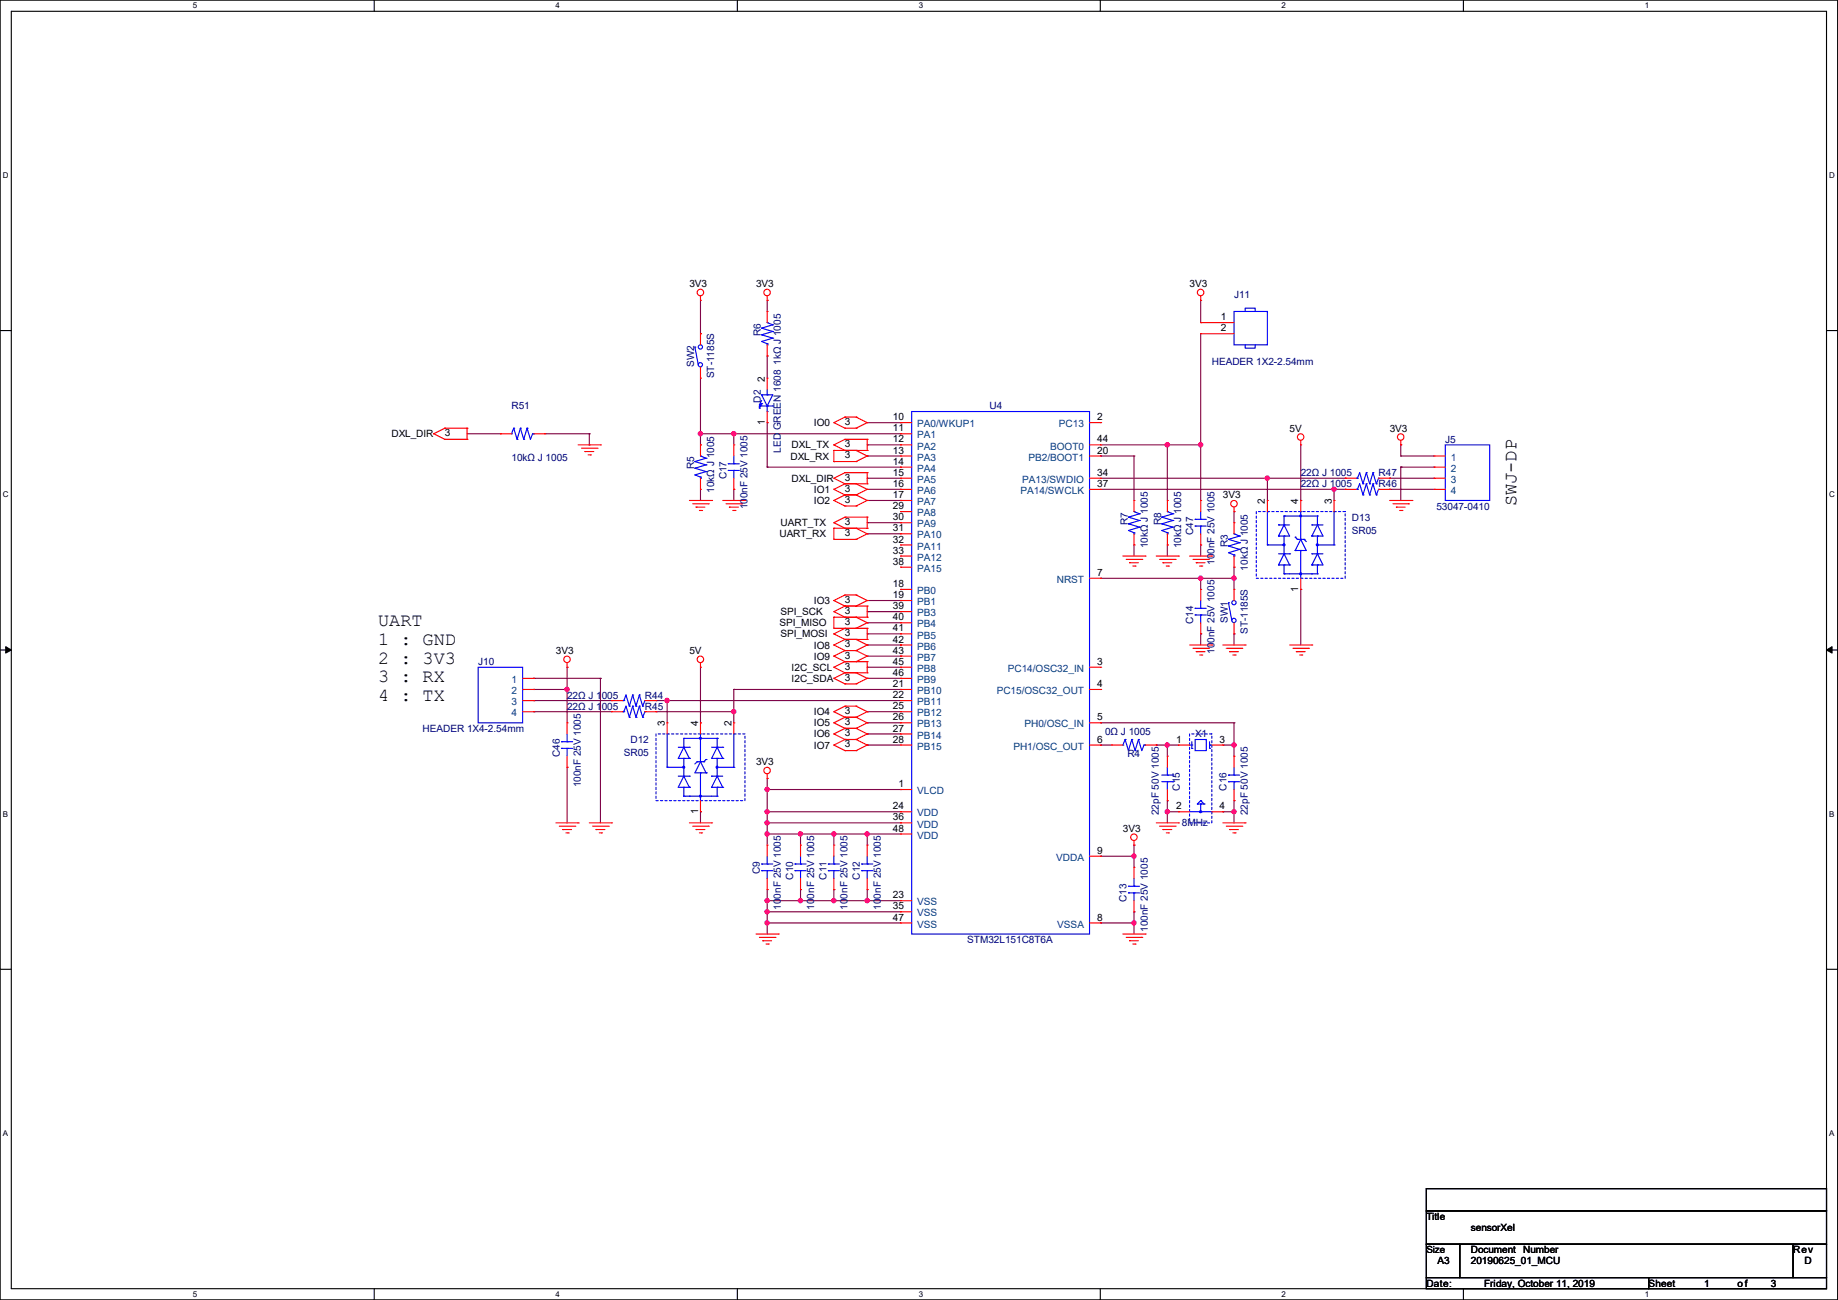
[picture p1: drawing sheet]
<svg xmlns="http://www.w3.org/2000/svg" width="420mm" height="297mm" viewBox="0 0 420 297" stroke-linecap="round" stroke-linejoin="round" font-family="sans-serif">
<defs><g id="words">
<g font-size="4.2">
<text x="346.5" y="115.6" transform="rotate(-90 346.5 115.6)">SWJ-DP</text>
<text x="86.4" y="143.1">UART</text>
<text x="86.4" y="147.4">1 : GND</text>
<text x="86.4" y="151.6">2 : 3V3</text>
<text x="86.4" y="155.8">3 : RX</text>
<text x="86.4" y="160.1">4 : TX</text>
</g>
<g font-size="2.3">
<text x="157.5" y="65.6">3V3</text>
<text x="172.8" y="65.6">3V3</text>
<text x="271.8" y="65.6">3V3</text>
<text x="278.9" y="73.2">1</text>
<text x="278.9" y="75.7">2</text>
<text x="174.8" y="87.2" transform="rotate(-90 174.8 87.2)">2</text>
<text x="89.5" y="99.9">DXL_DIR</text>
<text x="101.6" y="99.7">3</text>
<text x="174.8" y="97.1" transform="rotate(-90 174.8 97.1)">1</text>
<text x="186" y="97.4">IO0</text>
<text x="193.1" y="97.1">3</text>
<text x="204" y="96">10</text>
<text x="204" y="98.6">11</text>
<text x="204" y="101.1">12</text>
<text x="250.7" y="96">2</text>
<text x="250.7" y="101.1">44</text>
<text x="294.7" y="98.6">5V</text>
<text x="317.5" y="98.6">3V3</text>
<text x="180.6" y="105">DXL_RX</text>
<text x="180.9" y="102.4">DXL_TX</text>
<text x="193.1" y="102.2">3</text>
<text x="193.1" y="104.7">3</text>
<text x="204" y="103.6">13</text>
<text x="204" y="106.2">14</text>
<text x="250.7" y="103.6">20</text>
<text x="180.9" y="110.1">DXL_DIR</text>
<text x="186" y="112.6">IO1</text>
<text x="193.1" y="112.4">3</text>
<text x="193.1" y="109.8">3</text>
<text x="204" y="108.7">15</text>
<text x="204" y="111.3">16</text>
<text x="204" y="113.8">17</text>
<text x="250.7" y="108.7">34</text>
<text x="250.7" y="111.3">37</text>
<text x="279.4" y="113.9">3V3</text>
<text x="186" y="115.1">IO2</text>
<text x="193.1" y="114.9">3</text>
<text x="193.1" y="120">3</text>
<text x="204" y="116.3">29</text>
<text x="204" y="118.9">30</text>
<text x="289" y="115.1" transform="rotate(-90 289 115.1)">2</text>
<text x="296.7" y="115.1" transform="rotate(-90 296.7 115.1)">4</text>
<text x="304.3" y="115.1" transform="rotate(-90 304.3 115.1)">3</text>
<text x="178.1" y="122.8">UART_RX</text>
<text x="178.4" y="120.2">UART_TX</text>
<text x="193.1" y="122.5">3</text>
<text x="204" y="121.4">31</text>
<text x="204" y="124">32</text>
<text x="204" y="126.5">33</text>
<text x="204" y="129">38</text>
<text x="250.7" y="131.6">7</text>
<text x="193.1" y="137.8">3</text>
<text x="204" y="134.1">18</text>
<text x="204" y="136.7">19</text>
<text x="296.7" y="135.2" transform="rotate(-90 296.7 135.2)">1</text>
<text x="178.1" y="143.1">SPI_MISO</text>
<text x="178.4" y="140.5">SPI_SCK</text>
<text x="186" y="138">IO3</text>
<text x="193.1" y="140.3">3</text>
<text x="193.1" y="142.8">3</text>
<text x="204" y="139.2">39</text>
<text x="204" y="141.7">40</text>
<text x="127" y="149.4">3V3</text>
<text x="157.5" y="149.4">5V</text>
<text x="178.4" y="145.6">SPI_MOSI</text>
<text x="186" y="148.2">IO8</text>
<text x="193.1" y="147.9">3</text>
<text x="193.1" y="145.4">3</text>
<text x="204" y="144.3">41</text>
<text x="204" y="146.8">42</text>
<text x="204" y="149.4">43</text>
<text x="180.9" y="153.2">I2C_SCL</text>
<text x="180.9" y="155.8">I2C_SDA</text>
<text x="186" y="150.7">IO9</text>
<text x="193.1" y="150.5">3</text>
<text x="193.1" y="153">3</text>
<text x="193.1" y="155.5">3</text>
<text x="204" y="151.9">45</text>
<text x="204" y="154.4">46</text>
<text x="250.7" y="151.9">3</text>
<text x="204" y="157">21</text>
<text x="204" y="159.5">22</text>
<text x="250.7" y="157">4</text>
<text x="151.9" y="165.9" transform="rotate(-90 151.9 165.9)">3</text>
<text x="159.5" y="165.9" transform="rotate(-90 159.5 165.9)">4</text>
<text x="167.1" y="165.9" transform="rotate(-90 167.1 165.9)">2</text>
<text x="186" y="165.9">IO5</text>
<text x="186" y="163.4">IO4</text>
<text x="193.1" y="165.7">3</text>
<text x="193.1" y="163.2">3</text>
<text x="204" y="162.1">25</text>
<text x="204" y="164.6">26</text>
<text x="204" y="167.1">27</text>
<text x="250.7" y="164.6">5</text>
<text x="186" y="168.5">IO6</text>
<text x="186" y="171">IO7</text>
<text x="193.1" y="168.2">3</text>
<text x="193.1" y="170.8">3</text>
<text x="204" y="169.7">28</text>
<text x="250.7" y="169.7">6</text>
<text x="268.8" y="169.7">1</text>
<text x="278.7" y="169.7">3</text>
<text x="172.8" y="174.8">3V3</text>
<text x="205.3" y="179.8">1</text>
<text x="159.5" y="186" transform="rotate(-90 159.5 186)">1</text>
<text x="204" y="184.9">24</text>
<text x="268.8" y="184.9">2</text>
<text x="278.7" y="184.9">4</text>
<text x="204" y="187.5">36</text>
<text x="204" y="190">48</text>
<text x="256.6" y="190.1">3V3</text>
<text x="250.7" y="195.1">9</text>
<text x="204" y="205.2">23</text>
<text x="204" y="207.8">35</text>
<text x="204" y="210.3">47</text>
<text x="250.7" y="210.3">8</text>
<text x="325.9" y="278.7">Title</text>
<text x="336.1" y="281.3">sensorXel</text>
<text x="336.1" y="286.3">Document</text>
<text x="348.1" y="286.3">Number</text>
<text x="409.7" y="286.3">Rev</text>
<text x="325.9" y="294">Date:</text>
<text x="328.5" y="288.9">A3</text>
<text x="336.1" y="288.9">20190625_01_MCU</text>
<text x="339.1" y="294">Friday, October 11, 2019</text>
<text x="376.7" y="294">Sheet</text>
<text x="389.4" y="294">1</text>
<text x="397" y="294">of</text>
<text x="404.7" y="294">3</text>
<text x="412.3" y="288.9">D</text>
</g>
<g font-size="2.3" fill="#000080">
<text x="282" y="68.2">J11</text>
<text x="173.9" y="76.8" transform="rotate(-90 173.9 76.8)">R6</text>
<text x="158.6" y="83.9" transform="rotate(-90 158.6 83.9)">SW2</text>
<text x="178.4" y="83.4" transform="rotate(-90 178.4 83.4)">1kΩ J 1005</text>
<text x="276.9" y="83.4">HEADER 1X2-2.54mm</text>
<text x="163.2" y="86.4" transform="rotate(-90 163.2 86.4)">ST-1185S</text>
<text x="116.9" y="93.6">R51</text>
<text x="173.9" y="92" transform="rotate(-90 173.9 92)">D2</text>
<text x="226.1" y="93.6">U4</text>
<text x="330.2" y="101.2">J5</text>
<text x="116.9" y="105.2">10kΩ J 1005</text>
<text x="158.6" y="107.2" transform="rotate(-90 158.6 107.2)">R5</text>
<text x="178.4" y="103.4" transform="rotate(-90 178.4 103.4)">LED GREEN 1608</text>
<text x="163.2" y="112.6" transform="rotate(-90 163.2 112.6)">10kΩ J 1005</text>
<text x="166" y="109.5" transform="rotate(-90 166 109.5)">C17</text>
<text x="297.2" y="108.8">22Ω J 1005</text>
<text x="297.2" y="111.3">22Ω J 1005</text>
<text x="315" y="108.8">R47</text>
<text x="315" y="111.3">R46</text>
<text x="170.8" y="116.4" transform="rotate(-90 170.8 116.4)">100nF 25V 1005</text>
<text x="257.7" y="119.9" transform="rotate(-90 257.7 119.9)">R7</text>
<text x="265.3" y="119.9" transform="rotate(-90 265.3 119.9)">R8</text>
<text x="308.9" y="119">D13</text>
<text x="328.2" y="116.4">53047-0410</text>
<text x="262.3" y="125.3" transform="rotate(-90 262.3 125.3)">10kΩ J 1005</text>
<text x="269.9" y="125.3" transform="rotate(-90 269.9 125.3)">10kΩ J 1005</text>
<text x="272.7" y="122.2" transform="rotate(-90 272.7 122.2)">C47</text>
<text x="280.5" y="125" transform="rotate(-90 280.5 125)">R3</text>
<text x="308.9" y="122">SR05</text>
<text x="277.5" y="129.1" transform="rotate(-90 277.5 129.1)">100nF 25V 1005</text>
<text x="285.1" y="130.3" transform="rotate(-90 285.1 130.3)">10kΩ J 1005</text>
<text x="272.7" y="142.5" transform="rotate(-90 272.7 142.5)">C14</text>
<text x="280.5" y="142.3" transform="rotate(-90 280.5 142.3)">SW1</text>
<text x="277.5" y="149.4" transform="rotate(-90 277.5 149.4)">100nF 25V 1005</text>
<text x="285.1" y="144.8" transform="rotate(-90 285.1 144.8)">ST-1185S</text>
<text x="109.3" y="152">J10</text>
<text x="129.6" y="159.6">22Ω J 1005</text>
<text x="147.4" y="159.6">R44</text>
<text x="96.6" y="167.2">HEADER 1X4-2.54mm</text>
<text x="129.6" y="162.1">22Ω J 1005</text>
<text x="147.4" y="162.1">R45</text>
<text x="252.5" y="168">0Ω J 1005</text>
<text x="127.9" y="173" transform="rotate(-90 127.9 173)">C46</text>
<text x="142.5" y="172.8">SR05</text>
<text x="144.1" y="169.8">D12</text>
<text x="257.6" y="173.1">R4</text>
<text x="273.1" y="168.5">X1</text>
<text x="132.7" y="179.9" transform="rotate(-90 132.7 179.9)">100nF 25V 1005</text>
<text x="269.6" y="180.6" transform="rotate(-90 269.6 180.6)">C15</text>
<text x="280.3" y="180.6" transform="rotate(-90 280.3 180.6)">C16</text>
<text x="264.8" y="186.2" transform="rotate(-90 264.8 186.2)">22pF 50V 1005</text>
<text x="270" y="188.8">8MHz</text>
<text x="285.1" y="186.2" transform="rotate(-90 285.1 186.2)">22pF 50V 1005</text>
<text x="173.6" y="199.7" transform="rotate(-90 173.6 199.7)">C9</text>
<text x="181.2" y="201" transform="rotate(-90 181.2 201)">C10</text>
<text x="188.8" y="201" transform="rotate(-90 188.8 201)">C11</text>
<text x="196.5" y="201" transform="rotate(-90 196.5 201)">C12</text>
<text x="178.4" y="207.8" transform="rotate(-90 178.4 207.8)">100nF 25V 1005</text>
<text x="186.1" y="207.8" transform="rotate(-90 186.1 207.8)">100nF 25V 1005</text>
<text x="193.7" y="207.8" transform="rotate(-90 193.7 207.8)">100nF 25V 1005</text>
<text x="201.3" y="207.8" transform="rotate(-90 201.3 207.8)">100nF 25V 1005</text>
<text x="257.4" y="206" transform="rotate(-90 257.4 206)">C13</text>
<text x="221" y="215.5">STM32L151C8T6A</text>
<text x="262.3" y="212.9" transform="rotate(-90 262.3 212.9)">100nF 25V 1005</text>
</g>
<g font-size="2.3" fill="#004080">
<text x="209.6" y="97.6">PA0/WKUP1</text>
<text x="209.6" y="100.2">PA1</text>
<text x="242" y="97.6">PC13</text>
<text x="209.6" y="102.7">PA2</text>
<text x="209.6" y="105.2">PA3</text>
<text x="209.6" y="107.8">PA4</text>
<text x="235" y="105.2">PB2/BOOT1</text>
<text x="239.9" y="102.7">BOOT0</text>
<text x="331.5" y="105.2">1</text>
<text x="331.5" y="107.8">2</text>
<text x="209.6" y="110.3">PA5</text>
<text x="209.6" y="112.9">PA6</text>
<text x="233.2" y="112.9">PA14/SWCLK</text>
<text x="233.6" y="110.3">PA13/SWDIO</text>
<text x="331.5" y="110.3">3</text>
<text x="331.5" y="112.9">4</text>
<text x="209.6" y="115.4">PA7</text>
<text x="209.6" y="117.9">PA8</text>
<text x="209.6" y="123">PA10</text>
<text x="209.6" y="125.6">PA11</text>
<text x="209.6" y="120.5">PA9</text>
<text x="209.6" y="128.1">PA12</text>
<text x="209.6" y="130.6">PA15</text>
<text x="209.6" y="135.7">PB0</text>
<text x="241.5" y="133.2">NRST</text>
<text x="209.6" y="138.3">PB1</text>
<text x="209.6" y="140.8">PB3</text>
<text x="209.6" y="143.3">PB4</text>
<text x="209.6" y="145.9">PB5</text>
<text x="209.6" y="148.4">PB6</text>
<text x="209.6" y="151">PB7</text>
<text x="209.6" y="153.5">PB8</text>
<text x="230.3" y="153.5">PC14/OSC32_IN</text>
<text x="116.9" y="156">1</text>
<text x="116.9" y="158.6">2</text>
<text x="116.9" y="161.1">3</text>
<text x="209.6" y="158.6">PB10</text>
<text x="209.6" y="161.1">PB11</text>
<text x="209.6" y="156">PB9</text>
<text x="227.8" y="158.6">PC15/OSC32_OUT</text>
<text x="116.9" y="163.7">4</text>
<text x="209.6" y="163.7">PB12</text>
<text x="209.6" y="166.2">PB13</text>
<text x="234.1" y="166.2">PH0/OSC_IN</text>
<text x="209.6" y="168.7">PB14</text>
<text x="209.6" y="171.3">PB15</text>
<text x="231.6" y="171.3">PH1/OSC_OUT</text>
<text x="209.6" y="181.4">VLCD</text>
<text x="209.6" y="186.5">VDD</text>
<text x="209.6" y="189.1">VDD</text>
<text x="209.6" y="191.6">VDD</text>
<text x="241.3" y="196.7">VDDA</text>
<text x="209.6" y="206.8">VSS</text>
<text x="209.6" y="209.4">VSS</text>
<text x="209.6" y="211.9">VSS</text>
<text x="241.6" y="211.9">VSSA</text>
</g>
<text font-size="2.2" x="325.9" y="286.3">Size</text>
<g font-size="1.8">
<text x="44" y="1.9">5</text>
<text x="127" y="1.9">4</text>
<text x="209.9" y="1.9">3</text>
<text x="292.9" y="1.9">2</text>
<text x="375.8" y="1.9">1</text>
<text x=".7" y="40.6">D</text>
<text x="418" y="40.6">D</text>
<text x=".7" y="113.6">C</text>
<text x="418" y="113.6">C</text>
<text x=".7" y="186.6">B</text>
<text x="418" y="186.6">B</text>
<text x=".7" y="259.5">A</text>
<text x="418" y="259.5">A</text>
<text x="44" y="296.3">5</text>
<text x="127" y="296.3">4</text>
<text x="209.9" y="296.3">3</text>
<text x="292.9" y="296.3">2</text>
<text x="375.8" y="296.3">1</text>
</g>
</g></defs>
<path d="M0 0h419.9v297h-419.9zM2.6 2.6h414.8v291.8h-414.8z" fill="none" stroke="#000" stroke-width=".25"/>
<g fill="#fff">
<path d="M44 .3h1v2h-1z"/>
<path d="M44 294.7h1v2h-1z"/>
</g>
<path d="M85.5 0v2.6M85.5 294.4v2.6" fill="none" stroke="#000" stroke-width=".25"/>
<g fill="#fff">
<path d="M127 .3h.9v2h-.9z"/>
<path d="M127 294.7h.9v2h-.9z"/>
</g>
<path d="M168.5 0v2.6M168.5 294.4v2.6" fill="none" stroke="#000" stroke-width=".25"/>
<g fill="#fff">
<path d="M209.9 .3h1v2h-1z"/>
<path d="M209.9 294.7h1v2h-1z"/>
</g>
<path d="M251.4 0v2.6M251.4 294.4v2.6" fill="none" stroke="#000" stroke-width=".25"/>
<g fill="#fff">
<path d="M292.9 .3h.9v2h-.9z"/>
<path d="M292.9 294.7h.9v2h-.9z"/>
</g>
<path d="M334.4 0v2.6M334.4 294.4v2.6" fill="none" stroke="#000" stroke-width=".25"/>
<g fill="#fff">
<path d="M375.8 .3h1v2h-1z"/>
<path d="M375.8 294.7h1v2h-1z"/>
<path d="M.7 39h1.2v2h-1.2z"/>
<path d="M418 39h1.3v2h-1.3z"/>
<path d="M.7 112h1.2v2h-1.2z"/>
<path d="M418 112h1.3v2h-1.3z"/>
</g>
<path d="M0 75.5h2.6M417.4 75.5h2.5" fill="none" stroke="#000" stroke-width=".25"/>
<g fill="#fff">
<path d="M.7 185h1.2v1.9h-1.2z"/>
<path d="M418 185h1.2v1.9h-1.2z"/>
</g>
<path d="M0 148.5h2.6M417.4 148.5h2.5" fill="none" stroke="#000" stroke-width=".25"/>
<path d="M1.3 147.7l1.3 .8-1.3 .7zM417.4 148.5l1.2-.8v1.5z" fill="#000" stroke="#000" stroke-width=".23"/>
<g fill="#fff">
<path d="M.7 257.9h1.2v2h-1.2z"/>
<path d="M418 257.9h1.2v2h-1.2z"/>
</g>
<path d="M0 221.4h2.6M417.4 221.4h2.5M325.9 271.6h91.5v5h-91.5zM325.9 276.6h91.5v7.7h-91.5zM325.9 284.3h7.6v7.6h-7.6zM325.9 291.9h50.8v2.5h-50.8zM333.5 284.3h76.2v7.6h-76.2zM376.7 291.9h40.7v2.5h-40.7zM409.7 284.3h7.7v7.6h-7.7z" fill="none" stroke="#000" stroke-width=".25"/>
<g fill="none" stroke="#800040" stroke-width=".25">
<path d="M160.1 76.2h.1M160.1 68.6v7.6M175.3 68.6h.1M175.3 68.6v2.6M274.4 73.7h.1M274.4 68.6v5.1M274.4 76.2v38.1M106.7 99.1h7.6M114.3 99.1h.1M124.5 99.1h10.2M134.7 99.1h.1M134.7 99.1v2.5"/>
<path d="M160.1 99.1h.1M160.1 99.1h45.7M160.1 86.4v15.2M167.7 99.1h.1M167.7 99.1v2.5M175.3 96.6h.1M175.3 81.3h.1M175.3 81.3v5.1M175.3 96.6v10.1M198.2 96.6h7.6M205.8 96.6h.1M134.7 101.6h.1"/>
<path d="M160.1 101.6h.1M160.1 114.3h.1M160.1 111.8v2.5M167.7 111.8h.1M167.7 111.8v2.5M175.3 106.7h.1M175.3 106.7h30.5M198.2 119.4h.1M198.2 101.6h.1M198.2 104.2h.1M198.2 109.3h.1M198.2 104.2h7.6"/>
<path d="M198.2 101.6h7.6M198.2 119.4h7.6M198.2 109.3h7.6M198.2 111.8h7.6M198.2 114.3h7.6M205.8 111.8h.1M205.8 114.3h.1M251.5 104.2h.1M251.5 104.2h7.6M251.5 101.6h22.9M251.5 109.3h55.9M251.5 111.8h55.9"/>
<path d="M259.1 104.2h.1M259.1 104.2v10.1M266.7 101.6h.1M266.7 101.6v12.7M274.4 101.6h.1M282 116.9h.1M282 116.9v2.5M289.6 109.3h.1M289.6 109.3v5M297.2 114.3h.1M297.2 101.6v12.7M304.8 111.8h.1"/>
<path d="M304.8 111.8v2.5M307.4 109.3h.1M307.4 111.8h.1M317.5 109.3h.1M317.5 111.8h.1M317.5 109.3h10.2M317.5 111.8h10.2M320.1 104.2h.1M320.1 101.6h.1M320.1 106.7h.1M320.1 106.7h7.6M320.1 104.2h7.6"/>
<path d="M320.1 101.6v2.6M320.1 106.7v7.6M198.2 122h.1M198.2 139.7h.1M198.2 122h7.6M198.2 139.7h7.6M198.2 137.2h7.6M205.8 137.2h.1M251.5 132.1h.1M251.5 132.1h30.5M259.1 124.5h.1M259.1 124.5v2.5"/>
<path d="M266.7 124.5h.1M266.7 124.5v2.5M274.4 132.1h.1M274.4 124.5h.1M274.4 124.5v2.5M274.4 132.1v2.6M282 132.1h.1M282 129.6h.1M282 129.6v5.1M297.2 134.7h.1M297.2 134.7v12.7M122 157.5h.1"/>
<path d="M122 155h.1M122 155h15.2M122 157.5h7.6M129.6 152.4h.1M129.6 157.5h.1M129.6 152.4v12.7M137.2 155h.1M137.2 155v33M160.1 152.4v12.7M167.7 157.5h.1M167.7 157.5v7.6M167.7 157.5h38.1"/>
<path d="M198.2 152.4h.1M198.2 155h.1M198.2 142.3h.1M198.2 144.8h.1M198.2 152.4h7.6M198.2 155h7.6M198.2 142.3h7.6M198.2 144.8h7.6M198.2 147.4h7.6M198.2 149.9h7.6M205.8 147.4h.1M205.8 149.9h.1"/>
<path d="M274.4 144.8h.1M274.4 144.8v2.6M282 144.8h.1M282 144.8v2.6M122 160.1h.1M122 162.6h.1M122 160.1h17.7M122 162.6h17.7M129.6 175.3h.1M129.6 175.3v12.7M149.9 162.6h.1M149.9 160.1h.1"/>
<path d="M149.9 160.1h55.9M149.9 162.6h17.8M152.4 160.1h.1M152.4 160.1v5M160.1 165.1h.1M167.7 162.6h.1M175.3 177.8h.1M175.3 177.8v15.3M198.2 165.1h.1M198.2 167.7h.1M198.2 170.2h.1M198.2 162.6h.1"/>
<path d="M198.2 170.2h7.6M198.2 165.1h7.6M198.2 162.6h7.6M198.2 167.7h7.6M251.5 170.2h.1M251.5 165.1h.1M251.5 170.2h2.5M251.5 165.1h30.5M264.2 170.2h.1M264.2 170.2h5.1M266.7 170.2h.1M266.7 170.2v2.6"/>
<path d="M279.4 170.2h.1M279.4 170.2h2.6M282 170.2h.1M282 165.1h.1M282 165.1v7.7M160.1 185.5h.1M160.1 185.5v2.5M175.3 180.4h.1M175.3 185.5h.1M175.3 188h.1M175.3 190.5h.1M175.3 180.4h30.5"/>
<path d="M175.3 185.5h30.5M175.3 188h30.5M175.3 190.5h30.5M182.9 190.5h.1M182.9 190.5v2.6M190.5 190.5h.1M190.5 190.5v2.6M198.2 190.5h.1M198.2 190.5v2.6M251.5 195.6h.1M251.5 195.6h7.6M259.1 193.1h.1"/>
<path d="M259.1 195.6h.1M259.1 193.1v5.1M266.7 182.9h.1M266.7 185.5h.1M266.7 185.5h2.6M266.7 182.9v5.1M279.4 185.5h.1M279.4 185.5h2.6M282 182.9h.1M282 185.5h.1M282 182.9v5.1M175.3 205.8h.1"/>
<path d="M175.3 208.3h.1M175.3 210.9h.1M175.3 203.2h.1M175.3 203.2v10.2M175.3 205.8h30.5M175.3 208.3h30.5M175.3 210.9h30.5M182.9 203.2h.1M182.9 205.8h.1M182.9 203.2v2.6M190.5 203.2h.1M190.5 205.8h.1"/>
<path d="M190.5 203.2v2.6M198.2 203.2h.1M198.2 205.8h.1M198.2 203.2v2.6M251.5 210.9h.1M251.5 210.9h7.6M259.1 210.9h.1M259.1 208.3h.1M259.1 208.3v5.1"/>
</g>
<g fill="#f0f" stroke="#f0f" stroke-width=".25">
<circle cx="175.3" cy="180.4" r=".49"/>
<circle cx="175.3" cy="188" r=".49"/>
<circle cx="175.3" cy="185.4" r=".49"/>
<circle cx="175.3" cy="208.3" r=".49"/>
<circle cx="175.3" cy="205.8" r=".49"/>
<circle cx="175.3" cy="210.8" r=".49"/>
<circle cx="259.1" cy="210.8" r=".49"/>
<circle cx="259.1" cy="195.6" r=".49"/>
<circle cx="175.3" cy="190.5" r=".49"/>
<circle cx="190.5" cy="205.8" r=".49"/>
<circle cx="182.9" cy="205.8" r=".49"/>
<circle cx="190.5" cy="190.5" r=".49"/>
<circle cx="182.9" cy="190.5" r=".49"/>
<circle cx="198.1" cy="190.5" r=".49"/>
<circle cx="198.1" cy="205.8" r=".49"/>
<circle cx="274.3" cy="132.1" r=".49"/>
<circle cx="282" cy="132.1" r=".49"/>
<circle cx="266.7" cy="185.4" r=".49"/>
<circle cx="266.7" cy="170.2" r=".49"/>
<circle cx="282" cy="185.4" r=".49"/>
<circle cx="282" cy="170.2" r=".49"/>
<circle cx="167.7" cy="99.1" r=".49"/>
<circle cx="266.7" cy="101.6" r=".49"/>
<circle cx="129.6" cy="157.5" r=".49"/>
<circle cx="167.7" cy="162.6" r=".49"/>
<circle cx="152.4" cy="160" r=".49"/>
<circle cx="274.3" cy="101.6" r=".49"/>
<circle cx="289.6" cy="109.2" r=".49"/>
<circle cx="304.8" cy="111.8" r=".49"/>
<circle cx="160" cy="99.1" r=".49"/>
</g>
<g fill="none" stroke="#f00" stroke-width=".25">
<path d="M160.1 68.6h.1M160.1 76.2h.1M160.1 67.6v1M160.1 76.2v2.6M175.3 68.6h.1M175.3 71.2h.1M175.3 67.6v1M175.3 71.2v2.5M175.3 78.8v2.5M274.4 68.6h.1M274.4 73.7h.1M274.4 76.2h.1"/>
<path d="M274.4 67.6v1M274.4 73.7h7.6M274.4 76.2h7.6M99.1 99.1h.1M99.1 99.1l2.5 1.3M101.6 97.8h.1M101.6 97.8h5.1M101.6 97.8l-2.5 1.3M106.7 97.8h.1M106.7 97.8v2.6M114.3 99.1h.1M114.3 99.1h2.6"/>
<path d="M122 99.1h2.5M124.5 99.1h.1M160.1 86.4h.1M160.1 83.9v2.5M175.3 81.3h.1M175.3 96.6h.1M175.3 86.4h.1M175.3 86.4v2.5M175.3 94v2.6M190.5 96.6h.1M190.5 96.6l2.6 1.2M193.1 95.3h.1"/>
<path d="M193.1 97.8h.1M193.1 95.3l-2.6 1.3M193.1 95.3h2.5M193.1 97.8h2.5M195.6 95.3h.1M195.6 97.8h.1M195.6 95.3l2.6 1.3M198.2 96.6h.1M198.2 96.6l-2.6 1.2M205.8 96.6h.1M205.8 99.1h.1M205.8 99.1h2.5"/>
<path d="M205.8 96.6h2.5M249 96.6h2.5M251.5 96.6h.1M101.6 100.4h.1M101.6 100.4h5.1M106.7 100.4h.1M132.1 101.6h5.1M132.9 102.4h3.5M133.6 103.2h.1M133.6 103.2h2.1M134.4 103.9h.5M134.9 103.9h.1"/>
<path d="M136.4 102.4h.1M137.2 101.6h.1M157.5 114.3h5.1M158.3 115.1h3.5M159 115.9h.1M159 115.9h2.1M159.8 116.6h.5M160.1 111.8h.1M160.1 101.6h.1M160.1 101.6v2.6M160.1 109.3v2.5M160.3 116.6h.1"/>
<path d="M161.8 115.1h.1M162.6 114.3h.1M165.1 114.3h5.1M165.9 115.1h3.6M166.7 115.9h.1M166.7 115.9h2M167.4 116.6h.5M167.7 101.6h.1M167.7 111.8h.1M167.7 101.6v2.6M167.7 109.3v2.5M167.9 116.6h.1"/>
<path d="M169.5 115.1h.1M170.2 114.3h.1M190.5 111.8h.1M190.5 114.3h.1M190.5 119.4h.1M190.5 101.6h.1M190.5 105.5h.1M190.5 102.9h.1M190.5 109.3h.1M190.5 111.8l2.6 1.3M190.5 114.3l2.6 1.3M190.5 119.4l2.6 1.3"/>
<path d="M190.5 102.9v2.6M190.5 102.9h7.7M190.5 101.6l2.6 1.3M190.5 105.5h5.1M190.5 109.3l2.6 1.2M193.1 110.5h.1M193.1 113.1h.1M193.1 115.6h.1M193.1 118.2h.1M193.1 100.4h.1M193.1 102.9h.1M193.1 108h.1"/>
<path d="M193.1 110.5l-2.6 1.3M193.1 110.5h5.1M193.1 113.1h2.5M193.1 113.1l-2.6 1.2M193.1 115.6h2.5M193.1 118.2l-2.6 1.2M193.1 118.2h5.1M193.1 100.4l-2.6 1.2M193.1 100.4h5.1M193.1 108l-2.6 1.3M193.1 108h5.1M195.6 110.5h.1"/>
<path d="M195.6 113.1h.1M195.6 115.6h.1M195.6 102.9h.1M195.6 105.5h.1M195.6 110.5l2.6 1.3M195.6 113.1l2.6 1.2M195.6 102.9l2.6 1.3M198.2 111.8h.1M198.2 114.3h.1M198.2 118.2h.1M198.2 100.4h.1M198.2 102.9h.1"/>
<path d="M198.2 104.2h.1M198.2 108h.1M198.2 110.5h.1M198.2 111.8l-2.6 1.3M198.2 114.3l-2.6 1.3M198.2 100.4v2.5M198.2 108v2.5M198.2 118.2v2.5M198.2 104.2l-2.6 1.3M205.8 101.6h.1M205.8 104.2h.1M205.8 106.7h.1"/>
<path d="M205.8 109.3h.1M205.8 111.8h.1M205.8 114.3h.1M205.8 116.9h.1M205.8 119.4h.1M205.8 114.3h2.5M205.8 101.6h2.5M205.8 109.3h2.5M205.8 104.2h2.5M205.8 106.7h2.5M205.8 111.8h2.5M205.8 116.9h2.5"/>
<path d="M205.8 119.4h2.5M249 101.6h2.5M249 109.3h2.5M249 104.2h2.5M249 111.8h2.5M251.5 104.2h.1M251.5 109.3h.1M251.5 111.8h.1M251.5 101.6h.1M259.1 114.3h.1M259.1 114.3v2.6M266.7 114.3h.1"/>
<path d="M266.7 114.3v2.6M274.4 114.3h.1M274.4 114.3v2.6M282 116.9h.1M282 119.4h.1M282 115.9v1M282 119.4v2.6M289.6 114.3h.1M289.6 114.3v2.6M297.2 101.6h.1M297.2 114.3h.1M297.2 100.6v1"/>
<path d="M297.2 114.3v2.6M304.8 114.3h.1M304.8 114.3v2.6M307.4 109.3h.1M307.4 111.8h.1M307.4 109.3h2.5M307.4 111.8h2.5M315 109.3h2.5M315 111.8h2.5M317.5 109.3h.1M317.5 111.8h.1M317.5 114.3h5.1"/>
<path d="M318.3 115.1h3.6M319.1 115.9h.1M319.1 115.9h2M319.8 116.6h.5M320.1 101.6h.1M320.1 100.6v1M320.3 116.6h.1M321.9 115.1h.1M322.6 114.3h.1M327.7 104.2h.1M327.7 106.7h.1M327.7 109.3h.1"/>
<path d="M327.7 111.8h.1M327.7 109.3h2.5M327.7 104.2h2.5M327.7 106.7h2.5M327.7 111.8h2.5M190.5 137.2h.1M190.5 123.2h.1M190.5 120.7h.1M190.5 139.7h.1M190.5 137.2l2.6 1.3M190.5 120.7h7.7M190.5 123.2h5.1"/>
<path d="M190.5 120.7v2.5M190.5 139.7l2.6 1.3M193.1 135.9h.1M193.1 138.5h.1M193.1 120.7h.1M193.1 135.9l-2.6 1.3M193.1 135.9h2.5M193.1 138.5h5.1M193.1 138.5l-2.6 1.2M195.6 135.9h.1M195.6 138.5h.1M195.6 120.7h.1"/>
<path d="M195.6 123.2h.1M195.6 135.9l2.6 1.3M195.6 120.7l2.6 1.3M198.2 137.2h.1M198.2 120.7h.1M198.2 122h.1M198.2 138.5h.1M198.2 137.2l-2.6 1.3M198.2 138.5v2.5M198.2 122l-2.6 1.2M205.8 134.7h.1M205.8 137.2h.1"/>
<path d="M205.8 122h.1M205.8 124.5h.1M205.8 127h.1M205.8 129.6h.1M205.8 139.7h.1M205.8 127h2.5M205.8 134.7h2.5M205.8 137.2h2.5M205.8 122h2.5M205.8 124.5h2.5M205.8 129.6h2.5M205.8 139.7h2.5"/>
<path d="M249 132.1h2.5M251.5 132.1h.1M256.6 127h5.1M257.3 127.8h3.6M258.1 128.6h.1M258.1 128.6h2M258.9 129.3h.5M259.1 124.5h.1M259.1 122v2.5M259.4 129.3h.1M260.9 127.8h.1M261.7 127h.1"/>
<path d="M264.2 127h5.1M265 127.8h3.5M265.7 128.6h.1M265.7 128.6h2.1M266.5 129.3h.5M266.7 124.5h.1M266.7 122v2.5M267 129.3h.1M268.5 127.8h.1M269.3 127h.1M271.8 127h5.1M272.6 127.8h3.5"/>
<path d="M273.3 128.6h.1M273.3 128.6h2.1M274.1 129.3h.5M274.4 124.5h.1M274.4 134.7h.1M274.4 122v2.5M274.4 134.7v2.5M274.6 129.3h.1M276.1 127.8h.1M276.9 127h.1M282 134.7h.1M282 129.6h.1"/>
<path d="M282 127v2.6M282 134.7v2.5M297.2 134.7h.1M297.2 132.1v2.6M119.4 157.5h2.6M119.4 155h2.6M122 155h.1M122 157.5h.1M129.6 152.4h.1M129.6 151.4v1M160.1 152.4h.1M160.1 151.4v1"/>
<path d="M190.5 147.4h.1M190.5 149.9h.1M190.5 152.4h.1M190.5 155h.1M190.5 143.6h.1M190.5 141h.1M190.5 144.8h.1M190.5 141v2.6M190.5 147.4l2.6 1.2M190.5 149.9l2.6 1.3M190.5 152.4l2.6 1.3M190.5 155l2.6 1.3"/>
<path d="M190.5 141h7.7M190.5 143.6h7.7M190.5 144.8l2.6 1.3M193.1 146.1h.1M193.1 148.6h.1M193.1 151.2h.1M193.1 153.7h.1M193.1 156.3h.1M193.1 141h.1M193.1 143.6h.1M193.1 146.1l-2.6 1.3M193.1 146.1h5.1"/>
<path d="M193.1 148.6h2.5M193.1 148.6l-2.6 1.3M193.1 151.2h5.1M193.1 151.2l-2.6 1.2M193.1 153.7h5.1M193.1 153.7l-2.6 1.3M193.1 156.3h2.5M193.1 143.6l-2.6 1.2M195.6 146.1h.1M195.6 148.6h.1M195.6 151.2h.1M195.6 153.7h.1"/>
<path d="M195.6 156.3h.1M195.6 141h.1M195.6 143.6h.1M195.6 146.1l2.6 1.3M195.6 148.6l2.6 1.3M195.6 153.7l2.6 1.3M195.6 141l2.6 1.3M198.2 147.4h.1M198.2 149.9h.1M198.2 151.2h.1M198.2 153.7h.1M198.2 155h.1"/>
<path d="M198.2 141h.1M198.2 142.3h.1M198.2 143.6h.1M198.2 146.1h.1M198.2 143.6v2.5M198.2 151.2v2.5M198.2 147.4l-2.6 1.2M198.2 149.9l-2.6 1.3M198.2 155l-2.6 1.3M198.2 142.3l-2.6 1.3M205.8 157.5h.1M205.8 142.3h.1"/>
<path d="M205.8 144.8h.1M205.8 147.4h.1M205.8 149.9h.1M205.8 152.4h.1M205.8 155h.1M205.8 147.4h2.5M205.8 152.4h2.5M205.8 157.5h2.5M205.8 142.3h2.5M205.8 144.8h2.5M205.8 149.9h2.5M205.8 155h2.5"/>
<path d="M249 152.4h2.5M249 157.5h2.5M251.5 152.4h.1M251.5 157.5h.1M271.8 147.4h5.1M272.6 148.1h3.5M273.3 148.9h.1M273.3 148.9h2.1M274.1 149.6h.5M274.4 144.8h.1M274.4 142.3v2.5M274.6 149.6h.1"/>
<path d="M276.1 148.1h.1M276.9 147.4h.1M279.4 147.4h5.1M280.2 148.1h3.6M281 148.9h.1M281 148.9h2M281.7 149.6h.5M282 144.8h.1M282 142.3v2.5M282.2 149.6h.1M283.8 148.1h.1M284.5 147.4h.1"/>
<path d="M294.7 147.4h5.1M295.4 148.1h3.6M296.2 148.9h.1M296.2 148.9h2M297 149.6h.5M297.5 149.6h.1M299 148.1h.1M299.8 147.4h.1M119.4 160.1h2.6M119.4 162.6h2.6M122 160.1h.1M122 162.6h.1"/>
<path d="M129.6 165.1h.1M129.6 175.3h.1M129.6 165.1v2.6M129.6 172.8v2.5M139.7 160.1h.1M139.7 162.6h.1M139.7 160.1h2.6M139.7 162.6h2.6M147.4 160.1h2.5M147.4 162.6h2.5M149.9 160.1h.1M149.9 162.6h.1"/>
<path d="M152.4 165.1h.1M152.4 165.1v2.6M160.1 165.1h.1M160.1 165.1v2.6M167.7 165.1h.1M167.7 165.1v2.6M175.3 177.8h.1M175.3 176.8v1M190.5 165.1h.1M190.5 167.7h.1M190.5 170.2h.1M190.5 162.6h.1"/>
<path d="M190.5 165.1l2.6 1.3M190.5 167.7l2.6 1.3M190.5 170.2l2.6 1.3M190.5 162.6l2.6 1.3M193.1 163.9h.1M193.1 166.4h.1M193.1 169h.1M193.1 171.5h.1M193.1 161.3h.1M193.1 163.9l-2.6 1.2M193.1 163.9h2.5M193.1 166.4h2.5"/>
<path d="M193.1 166.4l-2.6 1.3M193.1 169h2.5M193.1 169l-2.6 1.2M193.1 171.5h2.5M193.1 161.3l-2.6 1.3M193.1 161.3h2.5M195.6 163.9h.1M195.6 166.4h.1M195.6 169h.1M195.6 171.5h.1M195.6 161.3h.1M195.6 163.9l2.6 1.2"/>
<path d="M195.6 166.4l2.6 1.3M195.6 169l2.6 1.2M195.6 161.3l2.6 1.3M198.2 165.1h.1M198.2 167.7h.1M198.2 170.2h.1M198.2 162.6h.1M198.2 165.1l-2.6 1.3M198.2 167.7l-2.6 1.3M198.2 170.2l-2.6 1.3M198.2 162.6l-2.6 1.3M205.8 160.1h.1"/>
<path d="M205.8 162.6h.1M205.8 165.1h.1M205.8 167.7h.1M205.8 170.2h.1M205.8 165.1h2.5M205.8 170.2h2.5M205.8 160.1h2.5M205.8 162.6h2.5M205.8 167.7h2.5M249 165.1h2.5M249 170.2h2.5M251.5 165.1h.1"/>
<path d="M251.5 170.2h.1M254 170.2h.1M254 170.2h2.6M261.7 170.2h2.5M264.2 170.2h.1M266.7 172.8h.1M266.7 172.8v2.5M269.3 170.2h.1M269.3 170.2h2.5M276.9 170.2h2.5M279.4 170.2h.1M282 172.8h.1"/>
<path d="M282 172.8v2.5M127 188h5.1M127.8 188.8h3.6M128.6 189.5h.1M128.6 189.5h2M129.3 190.3h.5M129.8 190.3h.1M131.4 188.8h.1M132.1 188h.1M134.7 188h5M135.4 188.8h3.6M136.2 189.5h.1"/>
<path d="M136.2 189.5h2M136.9 190.3h.6M137.5 190.3h.1M139 188.8h.1M139.7 188h.1M157.5 188h5.1M158.3 188.8h3.5M159 189.5h.1M159 189.5h2.1M159.8 190.3h.5M160.1 185.5h.1M160.1 182.9v2.6"/>
<path d="M160.3 190.3h.1M161.8 188.8h.1M162.6 188h.1M175.3 193.1h.1M175.3 193.1v2.5M182.9 193.1h.1M182.9 193.1v2.5M190.5 193.1h.1M190.5 193.1v2.5M198.2 193.1h.1M198.2 193.1v2.5M205.8 180.4h.1"/>
<path d="M205.8 185.5h.1M205.8 188h.1M205.8 190.5h.1M205.8 188h2.5M205.8 180.4h2.5M205.8 185.5h2.5M205.8 190.5h2.5M249 195.6h2.5M251.5 195.6h.1M259.1 193.1h.1M259.1 198.2h.1M259.1 192.1v1"/>
<path d="M259.1 198.2v2.5M264.2 188h5.1M265 188.8h3.5M265.7 189.5h.1M265.7 189.5h2.1M266.5 190.3h.5M266.7 182.9h.1M266.7 180.4v2.5M267 190.3h.1M268.5 188.8h.1M269.3 188h.1M269.3 185.5h.1"/>
<path d="M269.3 185.5h2.5M276.9 185.5h2.5M279.4 185.5h.1M279.4 188h5.1M280.2 188.8h3.6M281 189.5h.1M281 189.5h2M281.7 190.3h.5M282 182.9h.1M282 180.4v2.5M282.2 190.3h.1M283.8 188.8h.1"/>
<path d="M284.5 188h.1M172.8 213.4h5M173.5 214.2h3.6M174.3 214.9h.1M174.3 214.9h2M175 215.7h.6M175.3 203.2h.1M175.3 200.7v2.5M175.6 215.7h.1M177.1 214.2h.1M177.8 213.4h.1M182.9 203.2h.1"/>
<path d="M182.9 200.7v2.5M190.5 203.2h.1M190.5 200.7v2.5M198.2 203.2h.1M198.2 200.7v2.5M205.8 205.8h.1M205.8 208.3h.1M205.8 210.9h.1M205.8 210.9h2.5M205.8 205.8h2.5M205.8 208.3h2.5M249 210.9h2.5"/>
<path d="M251.5 210.9h.1M256.6 213.4h5.1M257.3 214.2h3.6M258.1 214.9h.1M258.1 214.9h2M258.9 215.7h.5M259.1 208.3h.1M259.1 205.8v2.5M259.4 215.7h.1M260.9 214.2h.1M261.7 213.4h.1"/>
<circle cx="160" cy="66.8" r=".74"/>
<circle cx="175.3" cy="66.8" r=".74"/>
<circle cx="274.3" cy="66.8" r=".74"/>
<circle cx="297.2" cy="99.8" r=".74"/>
<circle cx="320.1" cy="99.8" r=".74"/>
<circle cx="282" cy="115.1" r=".74"/>
<circle cx="129.6" cy="150.6" r=".74"/>
<circle cx="160" cy="150.6" r=".74"/>
<circle cx="175.3" cy="176" r=".74"/>
<circle cx="259.1" cy="191.3" r=".74"/>
</g>
<path d="M287.1 116.9h20.3v15.2h-20.3zM149.9 167.7h20.3v15.2h-20.3zM271.8 167.7h5.1v20.3h-5.1z" fill="none" stroke="#00f" stroke-width=".25" stroke-dasharray=".5"/>
<g fill="none" stroke="#00f" stroke-width=".25">
<path d="M158.8 79.3h.1M158.8 79.3l.8 4.1M174 76.5h.1M174 75h.1M174 76.5l2.6 .8M174 75l2.6 .7M175.3 73.7h.1M175.3 78.5h.1M175.3 78.8h.1M175.3 78.5v.3M175.3 73.7l1.3 .5M176.6 77.3h.1"/>
<path d="M176.6 75.7h.1M176.6 74.2h.1M176.6 77.3l-2.6 .7 1.3 .5M176.6 75.7l-2.6 .8M176.6 74.2l-2.6 .8M282 71.2h7.6v7.6h-7.6zM284.5 71.2v-.8h2.3v.8M284.5 78.8v.7h2.3v-.7M116.9 99.1h.1M117.4 97.8h.1M117.4 97.8l.8 2.6M117.4 97.8l-.5 1.3"/>
<path d="M118.9 97.8h.1M118.9 97.8l.8 2.6M118.9 97.8l-.7 2.6M120.4 97.8h.1M120.4 97.8l.8 2.6 .5-1.3M120.4 97.8l-.7 2.6M121.7 99.1h.1M121.7 99.1h.3M122 99.1h.1M173.5 92.5h.1M173.5 93.3h.1M173.5 92.8h.1"/>
<path d="M173.5 92.8h.3M173.5 92.8v.5M173.8 92.8h.1M174 90.2h.1M174 92.2h.1M174 90.2h2.6l-1.3 2.6M174 90.2l1.3 2.6M174 92.8h2.6M174 91.5l-.5 1M174 92.2l-.5 1.1M174 92.2l-.5 .3M175.3 92.8h.1"/>
<path d="M175.3 90.2h.1M175.3 94h.1M175.3 88.9v1.3M175.3 92.8v1.2M176.6 92.8h.1M208.3 94h40.7v119.4h-40.7zM118.2 100.4h.1M119.7 100.4h.1M158.8 107h.1M158.8 105.5h.1M158.8 107l2.5 .7M158.8 105.5l2.5 .7"/>
<path d="M160.1 104.2h.1M160.1 109h.1M160.1 109.3h.1M160.1 104.2l1.2 .5M160.1 109v.3M161.3 107.7h.1M161.3 106.2h.1M161.3 104.7h.1M161.3 107.7l-2.5 .8 1.3 .5M161.3 106.2l-2.5 .8M161.3 104.7l-2.5 .8M166.4 106h.1"/>
<path d="M166.4 107.5h.1M166.4 106h2.6M166.4 107.5h2.6M167.7 106h.1M167.7 107.5h.1M167.7 104.2v1.8M167.7 107.5v1.8M257.9 119.7h.1M257.9 118.2h.1M257.9 119.7l2.5 .7M257.9 118.2l2.5 .7M259.1 116.9h.1"/>
<path d="M259.1 116.9l1.3 .5M260.4 118.9h.1M260.4 117.4h.1M260.4 118.9l-2.5 .8M260.4 117.4l-2.5 .8M265.5 119.7h.1M265.5 118.2h.1M265.5 119.7l2.5 .7M265.5 118.2l2.5 .7M266.7 116.9h.1M266.7 116.9l1.3 .5M268 118.9h.1"/>
<path d="M268 117.4h.1M268 118.9l-2.5 .8M268 117.4l-2.5 .8M273.1 118.7h.1M273.1 118.7h2.5M274.4 118.7h.1M274.4 116.9v1.8M289.6 116.9h.1M289.6 116.9v7.6M292.1 119.9h.1M292.1 119.9h2.6M293.4 117.9h.1"/>
<path d="M293.4 119.9h.1M293.4 117.9v2M293.4 119.9l1.3 2.6h-2.6M293.4 119.9l-1.3 2.6M293.4 117.9h7.6M297.2 116.9h.1M297.2 116.9v6.3M299.8 119.9h.1M299.8 119.9h2.5M301 117.9h.1M301 119.9h.1M301 117.9v2"/>
<path d="M301 119.9l1.3 2.6h-2.5M301 119.9l-1.2 2.6M304.8 116.9h.1M304.8 116.9v7.6M309.9 109.3h.1M309.9 111.8h.1M309.9 109.3h.3M309.9 111.8h.3M310.2 109.3h.1M310.2 111.8h.1M310.2 109.3l.5-1.3 .7 2.5M310.2 111.8l.5-1.3 .7 2.6"/>
<path d="M311.4 110.5h.1M311.4 113.1h.1M312.2 108h.1M312.2 110.5h.1M312.2 108l-.8 2.5M312.2 108l.8 2.5M312.2 110.5l-.8 2.6M312.2 110.5l.8 2.6M313 110.5h.1M313 113.1h.1M313.7 108h.1M313.7 110.5h.1"/>
<path d="M313.7 108l-.7 2.5M313.7 108l.8 2.5M313.7 110.5l-.7 2.6M313.7 110.5l.8 2.6M314.5 110.5h.1M314.5 113.1h.1M315 109.3h.1M315 111.8h.1M315 109.3l-.5 1.2M315 111.8l-.5 1.3M330.2 101.6h10.2v12.7h-10.2zM259.1 121.7h.1"/>
<path d="M259.1 122h.1M259.1 121.7v.3M260.4 120.4h.1M260.4 120.4l-2.5 .8 1.2 .5M266.7 121.7h.1M266.7 122h.1M266.7 121.7v.3M268 120.4h.1M268 120.4l-2.5 .8 1.2 .5M273.1 120.2h.1M273.1 139h.1M273.1 120.2h2.5"/>
<path d="M273.1 139h2.5M274.4 120.2h.1M274.4 139h.1M274.4 120.2v1.8M274.4 137.2v1.8M280.7 137.7h.1M280.7 124.8h.1M280.7 123.2h.1M280.7 137.7l.8 4.1M280.7 124.8l2.6 .7M280.7 123.2l2.6 .8M282 122h.1"/>
<path d="M282 126.8h.1M282 127h.1M282 126.8v.2M282 122l1.3 .5M283.3 125.5h.1M283.3 124h.1M283.3 122.5h.1M283.3 125.5l-2.6 .8 1.3 .5M283.3 124l-2.6 .8M283.3 122.5l-2.6 .7M289.6 124.5h.1M289.6 124.5h3.8"/>
<path d="M292.1 129.1h.1M292.1 122.5h.1M292.1 129.1h2.6M292.1 126.5h2.6M293.4 126.5h.1M293.4 122.5h.1M293.4 129.1h.1M293.4 131.1h.1M293.4 126.5l1.3 2.6M293.4 126.5l-1.3 2.6M293.4 122.5v4M293.4 129.1v2"/>
<path d="M293.4 131.1h7.6M294.7 129.1h.1M294.7 126.5h.1M296 125.8h.1M296 122.7h.1M296 122.7l.5 .5M296.5 123.2h.1M296.5 123.2h1.5M297.2 125.8h.1M297.2 123.2h.1M297.2 125.8v6.3M297.2 123.2l1.3 2.6h-2.5"/>
<path d="M297.2 123.2l-1.2 2.6M298 123.2h.1M298 123.2l.5 .5M299.8 131.1h.1M299.8 129.1h.1M299.8 122.5h.1M299.8 126.5h.1M299.8 126.5h2.5M301 122.5h.1M301 129.1h.1M301 126.5h.1M301 131.1h.1"/>
<path d="M301 126.5l1.3 2.6h-2.5M301 122.5v4M301 129.1v2M301 124.5h3.8M301 126.5l-1.2 2.6M304.8 124.5h.1M109.3 152.4h10.1v12.7h-10.1zM144.6 158.8h.1M144.6 158.8l-.8 2.5M144.6 158.8l.7 2.5M146.1 158.8h.1M146.1 158.8l-.8 2.5"/>
<path d="M146.1 158.8l.8 2.5M273.1 140.5h.1M273.1 140.5h2.5M274.4 140.5h.1M274.4 140.5v1.8M128.3 169.5h.1M128.3 171h.1M128.3 169.5h2.6M128.3 171h2.6M129.6 169.5h.1M129.6 171h.1M129.6 167.7v1.8"/>
<path d="M129.6 171v1.8M142.3 160.1h.1M142.3 162.6h.1M142.3 160.1h.2M142.3 162.6h.2M142.5 160.1h.1M142.5 162.6h.1M142.5 160.1l.5-1.3 .8 2.5M142.5 162.6l.5-1.3 .8 2.6M143.8 161.3h.1M143.8 163.9h.1M144.6 161.3h.1"/>
<path d="M144.6 161.3l-.8 2.6M144.6 161.3l.7 2.6M145.3 161.3h.1M145.3 163.9h.1M146.1 161.3h.1M146.1 161.3l-.8 2.6M146.1 161.3l.8 2.6M146.9 161.3h.1M146.9 163.9h.1M147.4 160.1h.1M147.4 162.6h.1M147.4 160.1l-.5 1.2"/>
<path d="M147.4 162.6l-.5 1.3M152.4 175.3h.1M152.4 167.7h.1M152.4 175.3h3.9M152.4 167.7v7.6M155 177.3h2.5M155 170.7h2.5M156.3 173.3h.1M156.3 168.7h.1M156.3 179.9h.1M156.3 177.3h.1M156.3 170.7h.1"/>
<path d="M156.3 177.3l-1.3 2.6h2.5M156.3 168.7v2M156.3 173.3v4M156.3 179.9v2M156.3 177.3l1.2 2.6M156.3 170.7l-1.3 2.6h2.5M156.3 170.7l1.2 2.6M156.3 168.7h7.6M157.5 179.9h.1M157.5 173.3h.1M157.5 177.3h.1M157.5 170.7h.1"/>
<path d="M159.3 174h.1M159.3 174h1.5M159.3 174l-.5 .5M160.1 176.6h.1M160.1 167.7h.1M160.1 174h.1M160.1 167.7v6.3M160.1 176.6v6.3M160.1 174l-1.3 2.6h2.5M160.1 174l1.2 2.6M160.8 174h.1M161.3 176.6h.1"/>
<path d="M161.3 173.5h.1M161.3 173.5l-.5 .5M162.6 179.9h.1M162.6 177.3h.1M162.6 179.9h2.5M162.6 177.3h2.5M162.6 170.7h2.5M163.9 177.3h.1M163.9 173.3h.1M163.9 168.7h.1M163.9 179.9h.1M163.9 170.7h.1"/>
<path d="M163.9 177.3l-1.3 2.6M163.9 177.3l1.2 2.6M163.9 168.7v2M163.9 173.3v4M163.9 179.9v2M163.9 175.3h3.8M163.9 170.7l-1.3 2.6h2.5M163.9 170.7l1.2 2.6M165.1 179.9h.1M165.1 173.3h.1M165.1 170.7h.1M167.7 175.3h.1"/>
<path d="M167.7 167.7h.1M167.7 167.7v7.6M256.6 170.2h.1M257.1 169h.1M257.1 169l.8 2.5M257.1 169l-.5 1.2M257.9 171.5h.1M258.6 169h.1M258.6 169l.8 2.5M258.6 169l-.7 2.5M259.4 171.5h.1M260.1 169h.1"/>
<path d="M260.1 169l.8 2.5 .5-1.3M260.1 169l-.7 2.5M261.4 170.2h.1M261.4 170.2h.3M261.7 170.2h.1M265.5 177.1h2.5M265.5 178.6h2.5M266.7 177.1h.1M266.7 178.6h.1M266.7 175.3v1.8M266.7 178.6v1.8M268 177.1h.1"/>
<path d="M268 178.6h.1M271.8 170.2h.5M272.3 170.2h.1M272.3 171h.1M272.3 169.5v1.5M273.1 169h2.5v2.5h-2.5zM276.4 171h.1M276.4 170.2h.1M276.4 170.2h.5M276.4 169.5v1.5M280.7 177.1h.1M280.7 178.6h.1"/>
<path d="M280.7 177.1h2.6M280.7 178.6h2.6M282 177.1h.1M282 178.6h.1M282 175.3v1.8M282 178.6v1.8M156.3 181.9h.1M156.3 181.9h7.6M157.5 181.9h.1M163.9 181.9h.1M174 197.4h.1M174 198.9h.1"/>
<path d="M174 197.4h2.6M174 198.9h2.6M175.3 197.4h.1M175.3 198.9h.1M175.3 195.6v1.8M175.3 198.9v1.8M181.7 197.4h.1M181.7 198.9h.1M181.7 197.4h2.5M181.7 198.9h2.5M182.9 197.4h.1M182.9 198.9h.1"/>
<path d="M182.9 195.6v1.8M182.9 198.9v1.8M189.3 197.4h.1M189.3 198.9h.1M189.3 197.4h2.5M189.3 198.9h2.5M190.5 197.4h.1M190.5 198.9h.1M190.5 195.6v1.8M190.5 198.9v1.8M196.9 197.4h.1M196.9 198.9h.1"/>
<path d="M196.9 197.4h2.5M196.9 198.9h2.5M198.2 197.4h.1M198.2 198.9h.1M198.2 195.6v1.8M198.2 198.9v1.8M271.8 185.5h5.1M273.6 183.7h.1M273.6 183.7h1.5M274.4 183.7h.1M274.4 182.9h.1M274.4 183.7v1.8"/>
<path d="M274.4 182.9l-.8 .8M274.4 182.9l.7 .8M275.1 183.7h.1M276.9 185.5h.1M257.9 202.5h.1M257.9 204h.1M257.9 202.5h2.5M257.9 204h2.5M259.1 202.5h.1M259.1 204h.1M259.1 200.7v1.8M259.1 204v1.8"/>
<circle cx="160" cy="79.3" r=".49"/>
<circle cx="160" cy="83.3" r=".49"/>
<circle cx="282" cy="137.7" r=".49"/>
<circle cx="282" cy="141.8" r=".49"/>
</g>
<g fill="#00f" stroke="#00f" stroke-width=".25">
<circle cx="293.4" cy="124.5" r=".23"/>
<circle cx="297.2" cy="117.9" r=".23"/>
<circle cx="297.2" cy="131.1" r=".23"/>
<circle cx="301" cy="124.5" r=".23"/>
<circle cx="163.9" cy="175.3" r=".23"/>
<circle cx="160" cy="168.7" r=".23"/>
<circle cx="160" cy="181.9" r=".23"/>
<circle cx="156.2" cy="175.3" r=".23"/>
<circle cx="274.3" cy="185.4" r=".23"/>
</g>
<use href="#words"/>
</svg>
